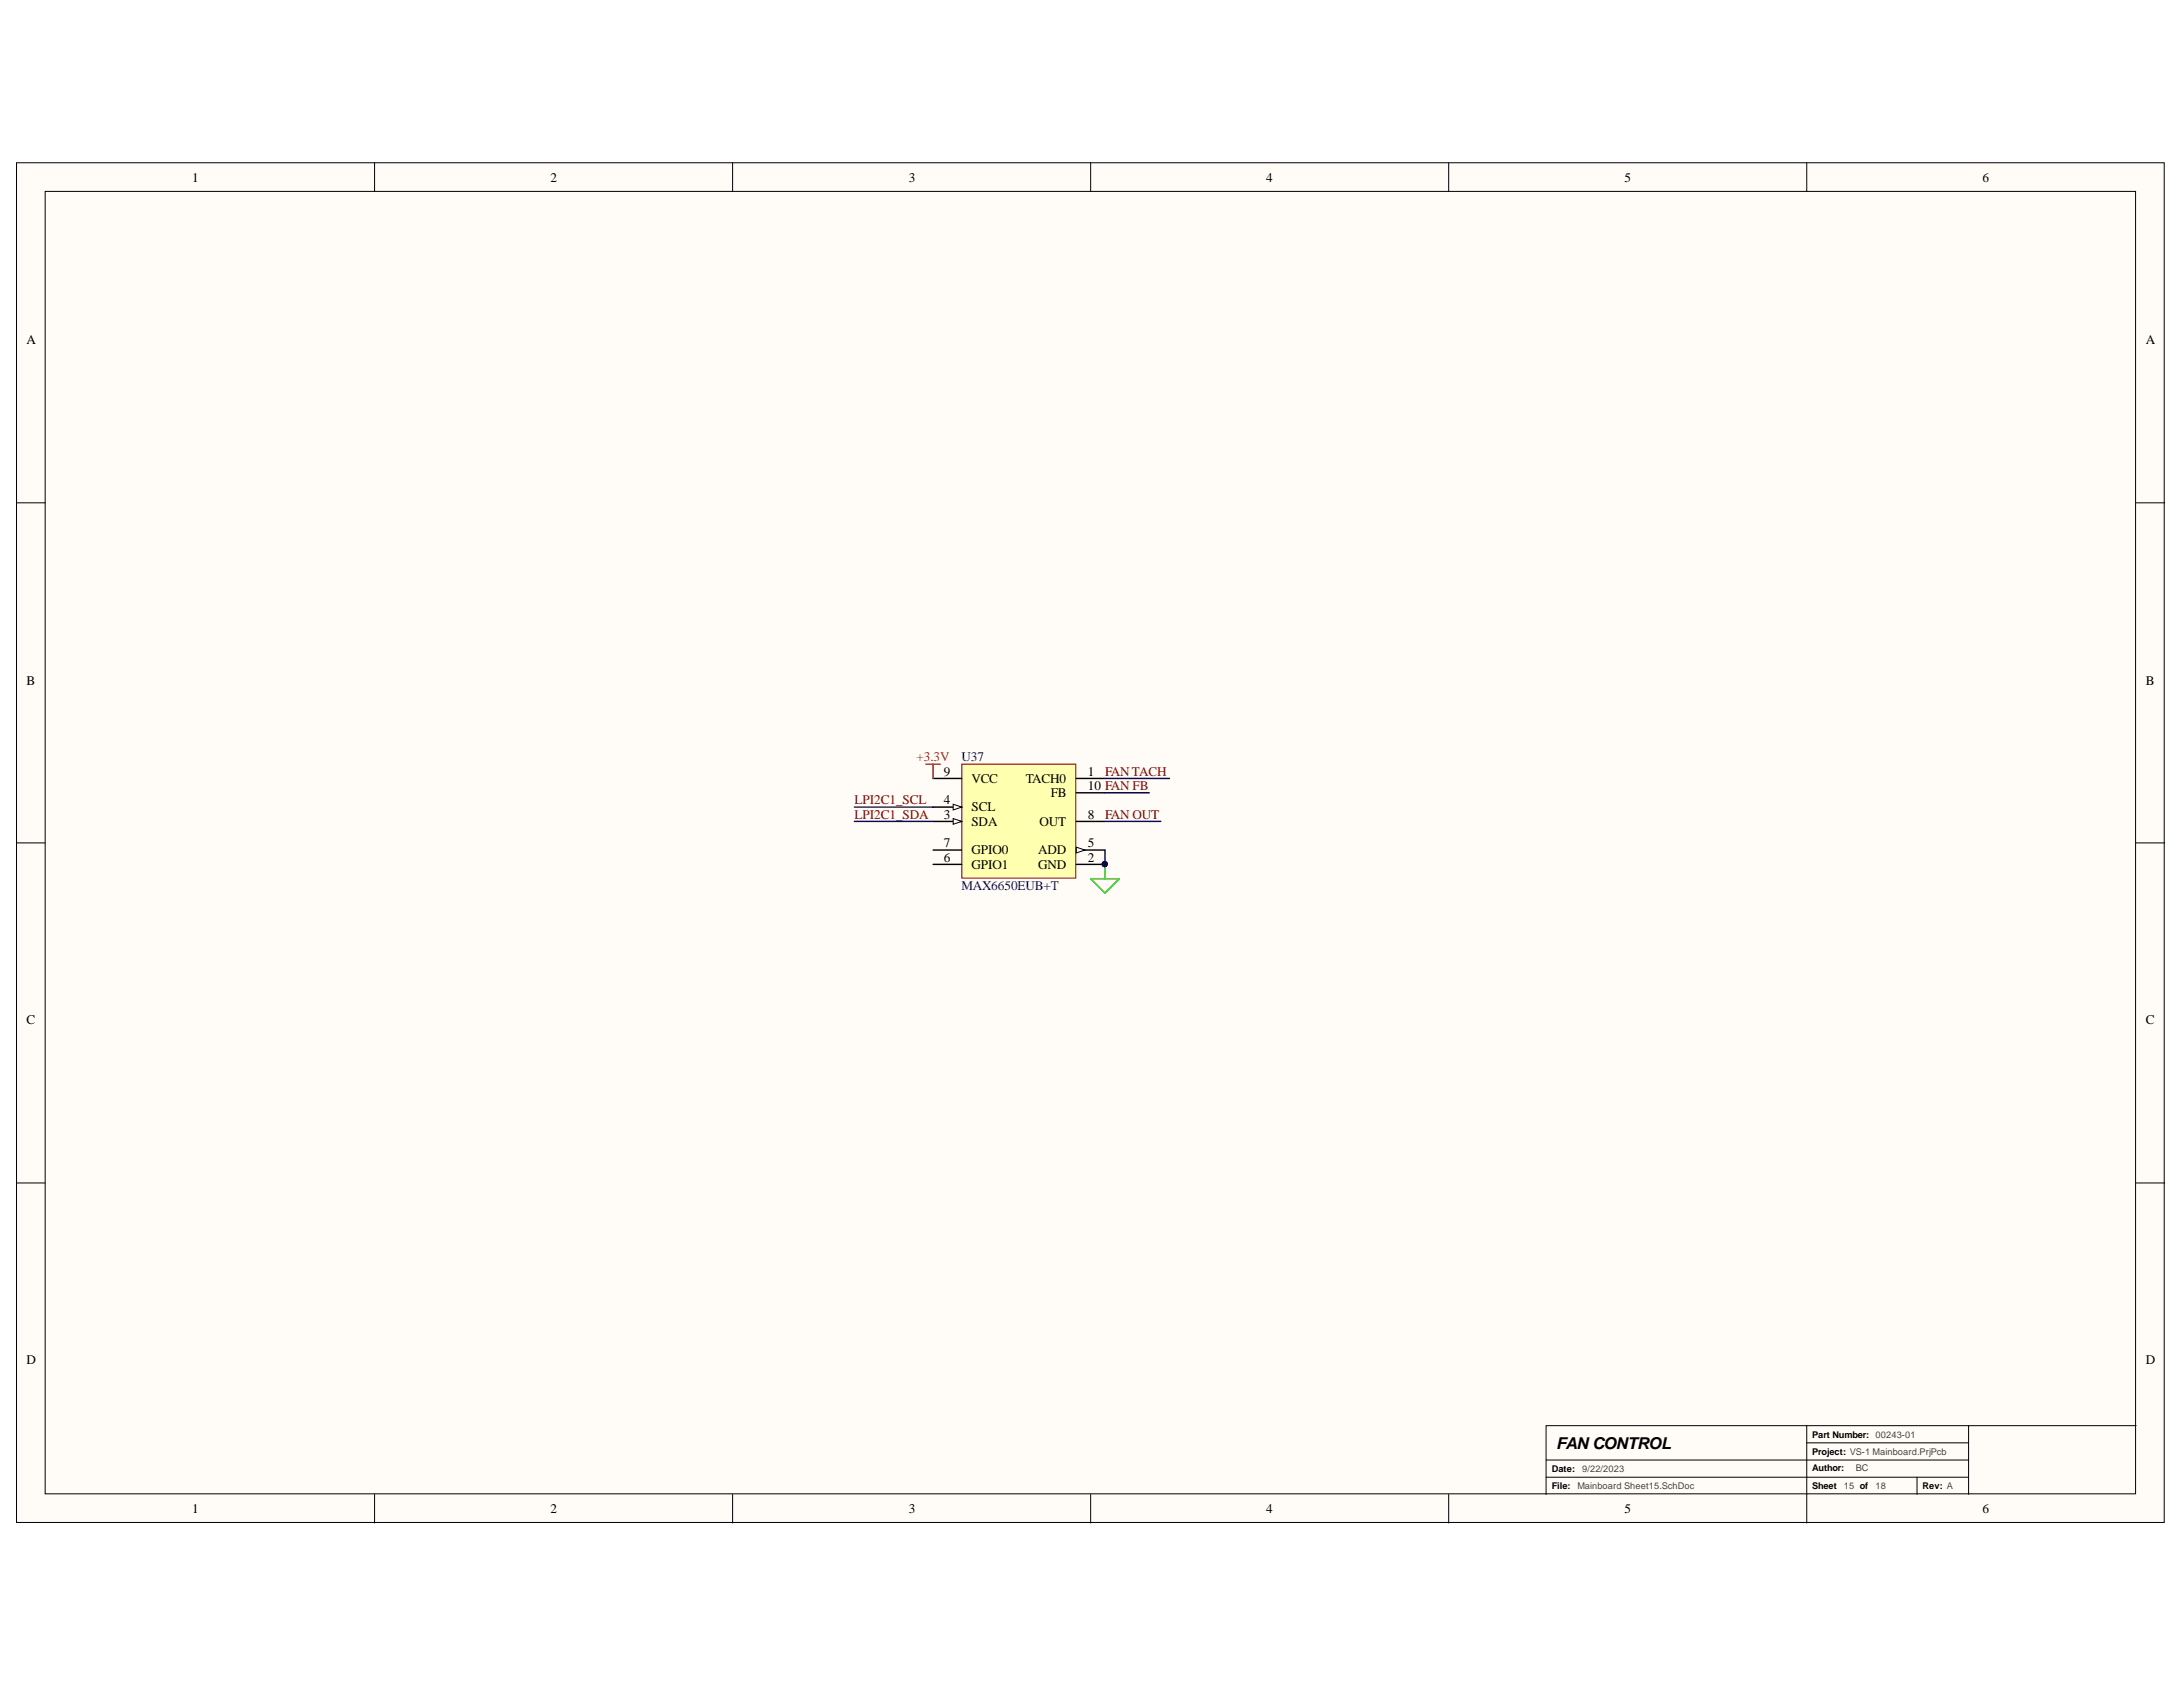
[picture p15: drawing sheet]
<svg xmlns="http://www.w3.org/2000/svg" width="279mm" height="216mm" viewBox="0 0 279 216" stroke-linecap="round" stroke-linejoin="round" font-family="sans-serif">
<defs><g id="words">
<text font-size="2.1" x="199.2" y="185.5">FANCONTROL</text>
<g font-size="1.7">
<text x="24.6" y="23.3">1</text>
<text x="70.5" y="23.3">2</text>
<text x="116.3" y="23.3">3</text>
<text x="162.1" y="23.3">4</text>
<text x="207.9" y="23.3">5</text>
<text x="253.8" y="23.3">6</text>
<text x="3.4" y="44.1">A</text>
<text x="274.7" y="44.1">A</text>
<text x="3.4" y="87.6">B</text>
<text x="274.7" y="87.6">B</text>
<text x="120.8" y="99.3">9</text>
<text x="124.3" y="100.2">VCC</text>
<text x="131.3" y="100.2">TACH0</text>
<text x="134.5" y="102">FB</text>
<text x="139.2" y="99.3">1</text>
<text x="139.2" y="101.1">10 FAN FB</text>
<text x="120.8" y="104.8">3</text>
<text x="120.8" y="102.9">4</text>
<text x="124.3" y="105.7">SDA</text>
<text x="124.3" y="103.8">SCL</text>
<text x="133.1" y="105.7">OUT</text>
<text x="139.2" y="104.8">8</text>
<text x="120.8" y="108.4">7</text>
<text x="120.8" y="110.3">6</text>
<text x="124.3" y="109.3">GPIO0</text>
<text x="124.3" y="111.2">GPIO1</text>
<text x="132.9" y="109.3">ADD</text>
<text x="132.9" y="111.2">GND</text>
<text x="139.2" y="108.4">5</text>
<text x="139.2" y="110.3">2</text>
<text x="3.4" y="131.1">C</text>
<text x="274.7" y="131.1">C</text>
<text x="3.4" y="174.6">D</text>
<text x="274.7" y="174.6">D</text>
<text x="24.6" y="193.6">1</text>
<text x="70.5" y="193.6">2</text>
<text x="116.3" y="193.6">3</text>
<text x="162.1" y="193.6">4</text>
<text x="207.9" y="193.6">5</text>
<text x="253.8" y="193.6">6</text>
</g>
<text font-size="1.7" fill="#ee0e22" x="117.3" y="97.4">+3.3V</text>
<g font-size="1.7" fill="#000080">
<text x="123.1" y="97.4">U37</text>
<text x="123.1" y="113.9">MAX6650EUB+T</text>
</g>
<g font-size="1.7" fill="#800000">
<text x="141.4" y="99.3">FAN TACH</text>
<text x="109.4" y="102.9">LPI2C1_SCL</text>
<text x="109.4" y="104.8">LPI2C1_SDA</text>
<text x="141.4" y="104.8">FAN OUT</text>
</g>
<g font-size="1.2">
<text x="231.9" y="184">Part Number: 00243-01</text>
<text x="198.6" y="188.4">Date:</text>
<text x="198.6" y="190.6">File:</text>
<text x="231.9" y="190.6">Sheet</text>
<text x="231.9" y="188.3">Author:</text>
<text x="231.9" y="186.2">Project: VS-1 Mainboard.PrjPcb</text>
<text x="246.1" y="190.6">Rev: A</text>
</g>
<g font-size="1.2" fill="#434343">
<text x="201.9" y="190.6">Mainboard Sheet15.SchDoc</text>
<text x="202.5" y="188.4">9/22/2023</text>
<text x="236" y="190.6">15 of</text>
<text x="237.5" y="188.3">BC</text>
<text x="240.1" y="190.6">18</text>
</g>
</g></defs>
<g fill="#fffcf8" stroke="#000" stroke-width=".13">
<path d="M2.1 20.8h274.9v174h-274.9z"/>
<path d="M5.8 24.5h267.5v166.7h-267.5z"/>
</g>
<g fill="none" stroke="#000" stroke-width=".13">
<path d="M47.9 20.8v3.7M93.8 20.8v3.7M139.6 20.8v3.7M185.4 20.8v3.7M231.2 20.8v3.7M2.1 64.4h3.7M273.4 64.4h3.7M2.1 107.9h3.7M273.4 107.9h3.7M2.1 151.4h3.7M273.4 151.4h3.7M47.9 191.3v3.6"/>
<path d="M93.8 191.3v3.6M139.6 191.3v3.6M185.4 191.3v3.6M197.9 189.1h54.1M197.9 186.9h54.1M231.2 182.5v12.4M231.2 184.7h20.8M245.4 189.1v2.2M252 182.5h-54.1v8.8M273.4 182.5h-21.4v8.8"/>
</g>
<path d="M123.1 97.8h14.6v14.6h-14.6z" fill="#ffffb0" stroke="#800000" stroke-width=".13"/>
<path d="M137.8 99.6h3.6M137.8 108.8h3.6" fill="none" stroke="#000" stroke-width=".18"/>
<path d="M137.8 108.4l1.1 .4-1.1 .4z" fill="#fffcf8"/>
<path d="M137.8 108.4l1.1 .4-1.1 .4z" fill="none" stroke="#000" stroke-width=".13"/>
<path d="M119.4 105.1h3.7" fill="none" stroke="#000" stroke-width=".18"/>
<path d="M122 104.8l1.1 .3-1.1 .4z" fill="#fffcf8"/>
<path d="M122 104.8l1.1 .3-1.1 .4z" fill="none" stroke="#000" stroke-width=".13"/>
<path d="M119.4 103.3h3.7M137.8 110.6h3.6M137.8 101.5h3.6" fill="none" stroke="#000" stroke-width=".18"/>
<circle cx="141.4" cy="110.6" r=".33" fill="#000080" stroke="#000080" stroke-width=".13"/>
<path d="M122 102.9l1.1 .4-1.1 .4z" fill="#fffcf8"/>
<path d="M122 102.9l1.1 .4-1.1 .4z" fill="none" stroke="#000" stroke-width=".13"/>
<path d="M119.4 99.6h3.7M119.4 108.8h3.7M119.4 110.6h3.7M137.8 105.1h3.6" fill="none" stroke="#000" stroke-width=".18"/>
<circle cx="141.4" cy="110.6" r=".33" fill="#000080" stroke="#000080" stroke-width=".13"/>
<path d="M139.6 112.5h3.7l-1.9 1.8zM141.4 110.6v1.9" fill="none" stroke="#0c0" stroke-width=".18"/>
<path d="M118.5 97.8h1.8M119.4 97.8v1.8" fill="none" stroke="#ee0e22" stroke-width=".18"/>
<path d="M141.4 99.6h8.3M109.3 105.1h10.1M109.3 103.3h10.1M141.4 105.1h7.2M141.4 101.5h5.7M141.4 108.8v1.8" fill="none" stroke="#000080" stroke-width=".18"/>
<use href="#words"/>
</svg>
